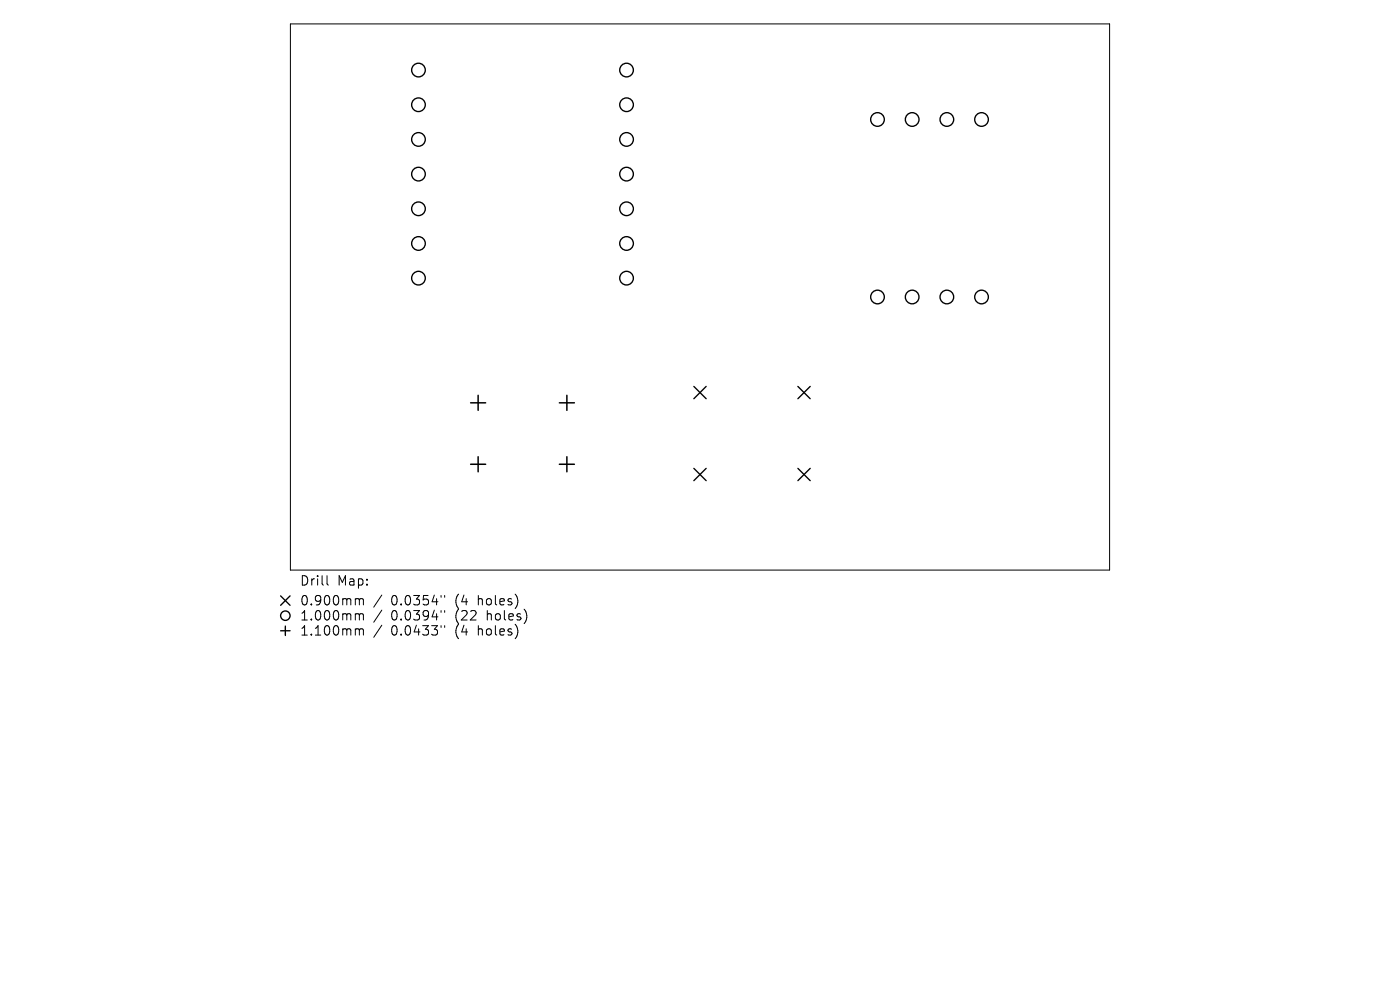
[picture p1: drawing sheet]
<svg xmlns="http://www.w3.org/2000/svg" width="297mm" height="210mm" viewBox="0 0 297 210" stroke-linecap="round" stroke-linejoin="round" font-family="sans-serif">
<defs><g id="words">
<g font-size="2.8">
<text x="63.5" y="124.5">Drill</text>
<text x="71.5" y="124.5">Map:</text>
<text x="63.5" y="128.7">0.900mm</text>
<text x="63.5" y="131.9">1.000mm</text>
<text x="83" y="128.7">0.0354&quot;</text>
<text x="83" y="131.9">0.0394&quot;</text>
<text x="96.7" y="128.7">(4</text>
<text x="96.7" y="131.9">(22</text>
<text x="101.7" y="128.7">holes)</text>
<text x="103.6" y="131.9">holes)</text>
<text x="63.5" y="135.1">1.100mm</text>
<text x="83" y="135.1">0.0433&quot;</text>
<text x="96.7" y="135.1">(4</text>
<text x="101.7" y="135.1">holes)</text>
</g>
</g></defs>
<g fill="none" stroke="#000" stroke-width=".21">
<path d="M61.6 5.1h173.8v115.8h-173.8zM69.4 122.1v1.7l.3 .3M75.7 127h.3l.2 .3M75.7 130.2h.3l.2 .3M75.7 133.4h.3l.2 .3M76.2 127.3l.3-.3 .5 .1 .1 1.2M76.2 127.3v1M76.2 130.5v1M76.2 133.7v1M76.2 130.5l.3-.3 .5 .1 .1 1.2M76.2 133.7l.3-.3 .5 .1 .1 1.2M81 126.2l-1.7 2.6"/>
<path d="M81 129.4l-1.7 2.6M81 132.6l-1.7 2.6M93.6 126.3v.4M93.6 129.5v.4M93.6 132.7v.4M94.3 126.3v.4M94.3 129.5v.4M94.3 132.7v.4"/>
</g>
<g fill="none" stroke="#000" stroke-width=".29">
<path d="M147.2 82l2.6 2.6M147.2 99.4l2.6 2.6M149.8 82l-2.6 2.6M149.8 99.4l-2.6 2.6M169.3 82l2.6 2.6M169.3 99.4l2.6 2.6M171.9 82l-2.6 2.6M171.9 99.4l-2.6 2.6M59.5 126.4l2 2M59.5 133.8h2M60.5 132.8v2M61.5 126.4l-2 2"/>
<circle cx="88.8" cy="14.9" r="1.45"/>
<circle cx="132.9" cy="14.9" r="1.45"/>
<circle cx="88.8" cy="29.6" r="1.45"/>
<circle cx="88.8" cy="36.9" r="1.45"/>
<circle cx="88.8" cy="22.2" r="1.45"/>
<circle cx="132.9" cy="29.6" r="1.45"/>
<circle cx="132.9" cy="36.9" r="1.45"/>
<circle cx="132.9" cy="22.2" r="1.45"/>
<circle cx="186.2" cy="25.3" r="1.45"/>
<circle cx="193.5" cy="25.3" r="1.45"/>
<circle cx="200.9" cy="25.3" r="1.45"/>
<circle cx="208.2" cy="25.3" r="1.45"/>
<circle cx="88.8" cy="51.6" r="1.45"/>
<circle cx="88.8" cy="44.3" r="1.45"/>
<circle cx="88.8" cy="59" r="1.45"/>
<circle cx="132.9" cy="51.6" r="1.45"/>
<circle cx="132.9" cy="44.3" r="1.45"/>
<circle cx="132.9" cy="59" r="1.45"/>
<circle cx="186.2" cy="63" r="1.45"/>
<circle cx="193.5" cy="63" r="1.45"/>
<circle cx="200.9" cy="63" r="1.45"/>
<circle cx="208.2" cy="63" r="1.45"/>
<circle cx="60.5" cy="130.6" r="1"/>
</g>
<path d="M99.8 85.4h3.2M99.8 98.5h3.2M101.4 83.9v3.1M101.4 96.9v3.2M118.7 85.4h3.2M118.7 98.5h3.2M120.3 83.9v3.1M120.3 96.9v3.2" fill="none" stroke="#000" stroke-width=".32"/>
<use href="#words"/>
</svg>
